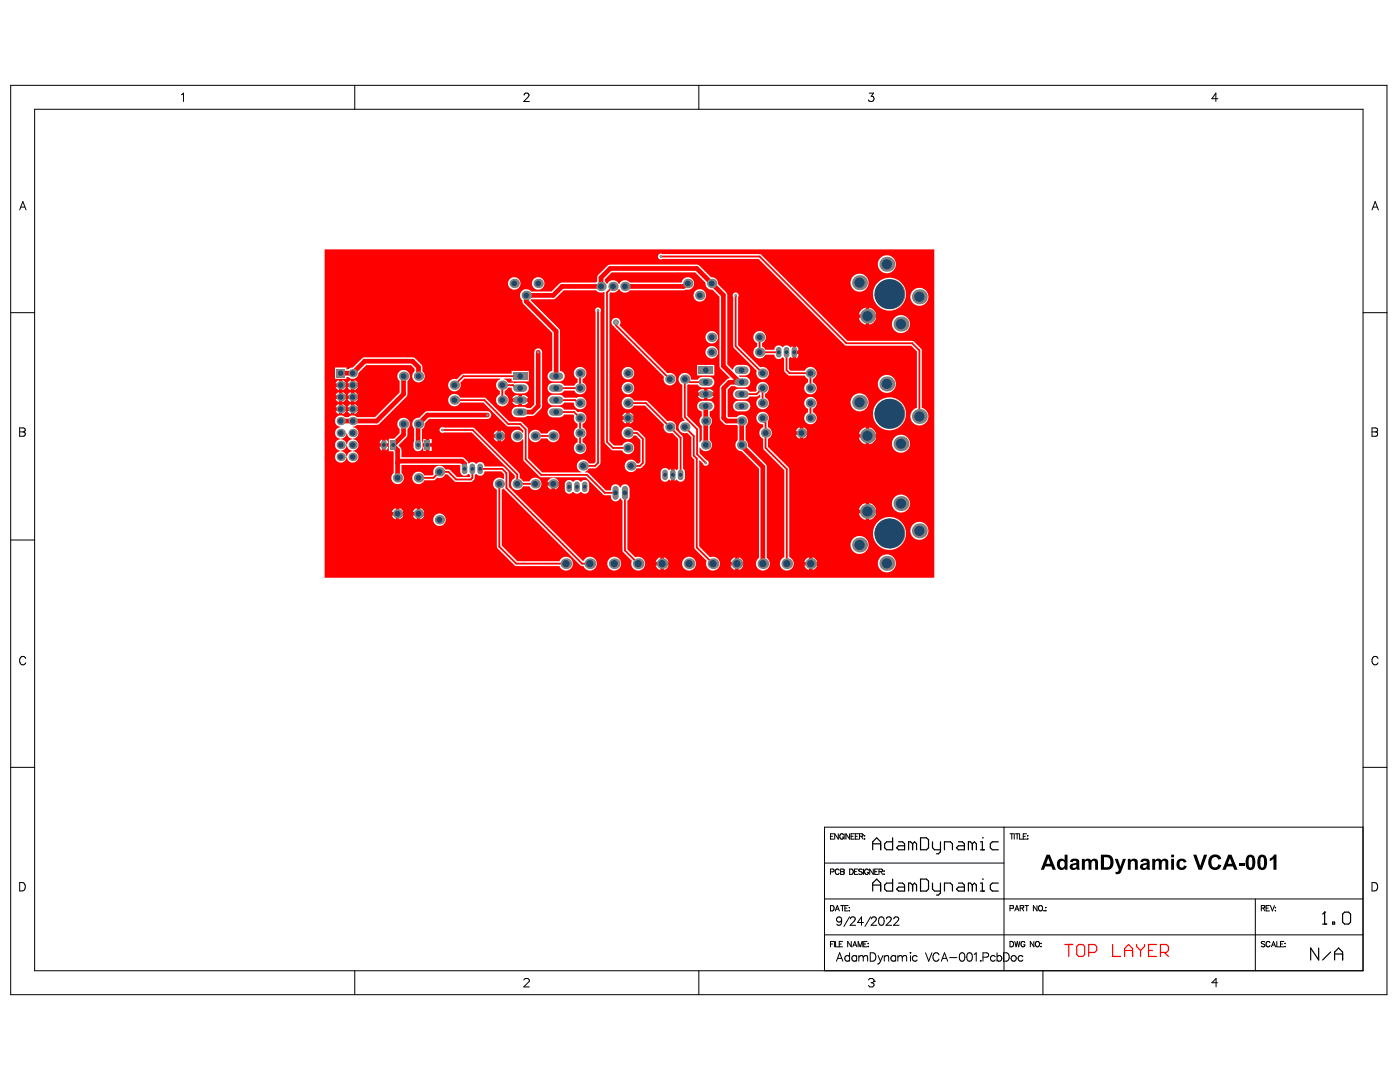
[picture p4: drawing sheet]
<svg xmlns="http://www.w3.org/2000/svg" width="279mm" height="216mm" viewBox="0 0 279 216" stroke-linecap="round" stroke-linejoin="round" font-family="sans-serif">
<g fill="#f00">
<path d="M68.1 87.5h.2a1.13 1.13 0 0 0 .8-1l.2 .2a1.13 1.13 0 0 0 1 .8l-.2 .2a1.13 1.13 0 0 0-.8 1l-.2-.2a1.13 1.13 0 0 0-1-.8z"/>
<path d="M68.1 89.9h.2a1.13 1.13 0 0 0 .8-1l.2 .2a1.13 1.13 0 0 0 1 .8l-.2 .2a1.13 1.13 0 0 0-.8 1l-.2-.2a1.13 1.13 0 0 0-1-.9z"/>
<path d="M64.8 49.8h121.7v65.5h-121.7zM175.2 52.7a1.8 1.8 0 0 0 3.6 0 1.8 1.8 0 0 0-3.6 0zM106.2 56.6a1.25 1.25 0 0 0 2.5 0 1.25 1.25 0 0 0-2.5 0zM101.4 56.6a1.25 1.25 0 0 0 2.5 0 1.25 1.25 0 0 0-2.5 0zM169.7 56.4a1.8 1.8 0 0 0 3.6 0 1.8 1.8 0 0 0-3.6 0zM138.4 58.9a1.25 1.25 0 0 0 2.5 0 1.25 1.25 0 0 0-2.5 0zM181.7 59.2a1.8 1.8 0 0 0 3.6 0 1.8 1.8 0 0 0-3.6 0zM174.2 58.7a3.3 3.3 0 0 0 6.6 0 3.3 3.3 0 0 0-6.6 0zM173.5 61.4v1.3h1.3l-.4-.8zM171.9 61.9l-.5 .8h1.4v-1.3zM173.5 63.4v1.4l.9-.5 .4-.9zM171.4 63.4l.5 .9 .9 .5v-1.4zM178 64.7a1.8 1.8 0 0 0 3.6 0 1.8 1.8 0 0 0-3.6 0zM140.8 67.3a1.25 1.25 0 0 0 2.5 0 1.25 1.25 0 0 0-2.5 0zM158.9 69.1v.8h.4l-.1-.5zM158.9 70.6v.9l.3-.3 .1-.4v-.2zM150.7 66.4a1.24 1.24 0 0 0 .4 2 1.19 1.19 0 0 1-.6 1.3 1.24 1.24 0 0 0 .5 1.7 1.24 1.24 0 0 0 1.7-.6h1.8a.87 .87 0 0 0 .6 .8 .87 .87 0 0 0 1-.3l.4 .2v2.4a1.66 1.66 0 0 0 .9 1h3.2l.1 .2a1.19 1.19 0 0 1 .6 1.2 1.24 1.24 0 0 0-.5 1.9 1.24 1.24 0 0 0 1.9 0 1.24 1.24 0 0 0-.5-1.9 1.19 1.19 0 0 1 .6-1.2 1.24 1.24 0 0 0-.5-1.8 1.24 1.24 0 0 0-1.7 .7h-2.8l-.3-.3v-2.2l.3-.3 .4 .3v-2.4l-.4 .2a.91 .91 0 0 0-1.5 0h-.2a.87 .87 0 0 0-1-.3 .87 .87 0 0 0-.6 .8h-1.8v-.1a1.19 1.19 0 0 1-.6-1.3 1.24 1.24 0 0 0 .5-1.8 1.24 1.24 0 0 0-1.9-.2zM140.8 70.3a1.25 1.25 0 0 0 2.5 0 1.25 1.25 0 0 0-2.5 0zM139.1 72.8v2.1h3.5v-2.1zM146.4 58.5l-.2 .4 .1 .4 .1 10 4.6 4.7a1.24 1.24 0 0 0 1 1.7 1.24 1.24 0 0 0 1.4-1.4 1.24 1.24 0 0 0-1.7-1l-4.4-4.4v-9.6a.59 .59 0 0 0-.1-.8 .59 .59 0 0 0-.8 0zM124.1 74.5a1.25 1.25 0 0 0 2.5 0 1.25 1.25 0 0 0-2.5 0zM89.8 76a1.25 1.25 0 0 0 .6 2.1 1.25 1.25 0 0 0 1.4-1.7l.9-.9h7.1l.1 .2a1.24 1.24 0 0 0-.9 1.1 1.24 1.24 0 0 0 .8 1.2 1.19 1.19 0 0 1-.6 1.2 1.25 1.25 0 0 0 .4 1.7 1.25 1.25 0 0 0 1.8-.5 1.25 1.25 0 0 0-.7-1.7 1.19 1.19 0 0 1 .6-1.2l.1-.2h.6a1.24 1.24 0 0 0 1.2 1.2h1.3a1.06 1.06 0 0 0 1-1.1 1.06 1.06 0 0 0-1-1l-1.8 .1-.3-.1h-1l-.8-.9h1.5v.6h3.4v-2.1h-3.4v.6h-9.6l-.4 .1-1 1-.1-.1a1.25 1.25 0 0 0-1.2 .4zM66.9 73.3v2.3h2.2v-.4h.5a1.14 1.14 0 0 0 1.2 .3 1.14 1.14 0 0 0 .7-1.1l1.6-1.5h8.9l.7 .7v.5a1.24 1.24 0 0 0-.1 1.8 1.24 1.24 0 0 0 1.8 0 1.24 1.24 0 0 0-.1-1.8 1.46 1.46 0 0 0-.2-1.4l-1.2-1.2-.6-.2h-9.5l-.6 .2-1.8 1.8-.8 .4h-.5v-.4zM70.7 75.8v.7h.7l-.2-.4zM68.4 75.8v.7h.6l-.2-.4zM69.6 76.1l-.2 .4h.6v-.7zM67.2 76.1l-.2 .4h.6v-.7zM122.3 63.7a1.06 1.06 0 0 0 .3 1.6l9.9 9.9a1.24 1.24 0 0 0 1 1.7 1.24 1.24 0 0 0 1.4-1.4 1.24 1.24 0 0 0-1.7-1l-9.6-9.6a.9 .9 0 0 0-.1-1.2 .9 .9 0 0 0-1.2 0zM109.6 76.7a1.06 1.06 0 0 0-.2 1.2 1.06 1.06 0 0 0 .9 .6h1.6l.7-.6h2a1.24 1.24 0 0 0 2 .4 1.24 1.24 0 0 0-.3-2 1.19 1.19 0 0 1 .5-1.2 1.25 1.25 0 0 0-.4-1.7 1.25 1.25 0 0 0-1.7 .5 1.25 1.25 0 0 0 .6 1.7 1.19 1.19 0 0 1-.6 1.2l-.1 .2h-2l-.4-.5a3.8 3.8 0 0 0-2.1-.1zM104.1 58.1a1.23 1.23 0 0 0 .1 1.8l.3 .8 5.7 5.7v7.6a1.05 1.05 0 0 0-.9 1.1 1.05 1.05 0 0 0 1 1h1.3a1.05 1.05 0 0 0 1.1-1 1.05 1.05 0 0 0-.9-1.1l-.1-8.1-5.8-6.1 .1-.1h4.6l1.9-1.8h6.5l.1 .1a1.42 1.42 0 0 0 1.5 .3l.1 29.9 .1 .3 1.3 1.3 2.1 .1a1.24 1.24 0 0 0 1.9 .5 1.24 1.24 0 0 0 0-2 1.24 1.24 0 0 0-1.9 .5h-1.7l-.9-.9v-29.5l.3-.2 .1 .1a1.23 1.23 0 0 0 1.5-.7h.1a1.23 1.23 0 0 0 2.1 .2h10.7l.4-.1a1.35 1.35 0 0 0 1.4-.4 1.35 1.35 0 0 0 .1-1.5 1.24 1.24 0 0 0-1.3-.6 1.24 1.24 0 0 0-1 1.1h-10.3a1.23 1.23 0 0 0-2.1 .3h-.1a1.23 1.23 0 0 0-1.2-.8 1.23 1.23 0 0 0-1.1 .8l-.5-.5v-.5l1.4-1.4h16.6l2.1 2.1a1.22 1.22 0 0 0 1.4 1.4l1.4 1.4v14l2 2.2-.5 .3-1.4 1.5v6.2a1.48 1.48 0 0 0 .8 1.2l.5 .2h2l.2 .2v2.8a1.24 1.24 0 0 0-.4 1.4 1.24 1.24 0 0 0 1.2 .8l3.5 3.5v17.8a1.38 1.38 0 0 0-.3 2.1 1.38 1.38 0 0 0 2.1 0 1.38 1.38 0 0 0-.3-2.1v-18.3l-3.8-3.9a1.2 1.2 0 0 0-.4-1.3v-2.8a1.24 1.24 0 0 0 .1-1.9 1.24 1.24 0 0 0-1.9 .1h-1.7l-.1-.1v-5.3l.7-.7 .9 .1a3.8 3.8 0 0 0 2.1 .1 1.06 1.06 0 0 0 .8-1.2 1.06 1.06 0 0 0-1-.9h-1.1l-.1-.3a2.02 2.02 0 0 0 1.9-.3 1.06 1.06 0 0 0 .2-1.1 1.06 1.06 0 0 0-.9-.7h-1.6l-.5 .3-.4 .7-1.1-1.1v-13.8l-.2-.6-1.6-1.6a1.22 1.22 0 0 0-1.4-1.4l-2.3-2.3-.5-.2h-17.3l-.6 .2-1.8 1.9a1.42 1.42 0 0 0-.2 1.3l-.2 .2h-7l-1.9 1.8h-4.1l-.1-.1a1.25 1.25 0 0 0-1.8 0zM135.8 74.8a1.24 1.24 0 0 0 .4 2v6.4l.4 .8a1.24 1.24 0 0 0-1.2 1.5 1.24 1.24 0 0 0 1.7 .9l.9 .8v3.7l.6 .8v17.5l.1 .4 2.3 2.3a1.38 1.38 0 0 0 1.1 1.9 1.38 1.38 0 0 0 1.6-1.5 1.38 1.38 0 0 0-2-1.1l-2.2-2.2v-17.1h.2l.6 .6a.58 .58 0 0 0 1 .3 .58 .58 0 0 0-.3-1l-1.4-1.4v-1.1h.1a1.24 1.24 0 0 0 1.9 .5 1.24 1.24 0 0 0 0-2v-2.8a1.22 1.22 0 0 0 0-2v-.9a1.05 1.05 0 0 0 1-1.1 1.05 1.05 0 0 0-1.1-1h-1.3a1.05 1.05 0 0 0-1.1 1 1.05 1.05 0 0 0 1 1.1 2.04 2.04 0 0 1-.5 1.6 1.22 1.22 0 0 0 .5 1.3v2.8l-.4 .5-.1-.1v-2.7l-2.4-2.5v-6.2l.2-.1h1.9l.4 .5a3.8 3.8 0 0 0 2.1 .1 1.06 1.06 0 0 0 .8-1.2 1.06 1.06 0 0 0-1.1-.9h-1.6l-.6 .6h-1.3a1.33 1.33 0 0 0-.8-1.2 1.33 1.33 0 0 0-1.4 .2zM70.7 77.2v.7l.5-.3 .2-.4zM68.4 77.2v.7l.4-.3 .2-.4zM69.4 77.2l.2 .4 .4 .3v-.7zM67 77.2l.2 .4 .4 .3v-.7zM146.6 77.9a1.06 1.06 0 0 0-.2 1.1 1.06 1.06 0 0 0 1 .7h1.5l.7-.6h1.4l.7-.3a1.14 1.14 0 0 1-.6 1 1.25 1.25 0 0 0 .5 1.7 1.25 1.25 0 0 0 1.7-.5 1.25 1.25 0 0 0-.6-1.7 1.19 1.19 0 0 1 .6-1.2 1.25 1.25 0 0 0-1-1.9 1.25 1.25 0 0 0-1.3 1.7l-.2 .3h-1.2l-.4-.5a3.8 3.8 0 0 0-2.1-.1zM141.2 77.6v.7h1.2l-.4-.5zM139.5 77.9l-.2 .4h1.2v-.7l-.6 .1zM175.2 76.6a1.8 1.8 0 0 0 3.6 0 1.8 1.8 0 0 0-3.6 0zM124.1 77.4a1.25 1.25 0 0 0 2.5 0 1.25 1.25 0 0 0-2.5 0zM70.7 78.2v.7h.7l-.2-.4zM68.4 78.2v.7h.6l-.2-.4zM67.2 78.5l-.2 .4h.6v-.7zM69.6 78.5l-.2 .4h.6v-.7zM104.2 78.8v.7h1.2l-.4-.5zM102.5 79.1l-.3 .4h1.3v-.7l-.6 .1zM141.2 79v.6l.8-.1 .4-.5zM139.3 79l.4 .5 .8 .1v-.6zM70.7 79.6v.7l.5-.3 .2-.4zM68.4 79.6v.7l.4-.3 .2-.4zM69.4 79.6l.2 .4 .4 .3v-.7zM67 79.6l.2 .4 .4 .3v-.7zM104.2 80.2v.6l.8-.1 .4-.5zM102.2 80.2l.5 .5 .8 .1v-.6zM70.7 80.6v.7h.7l-.2-.4zM68.4 80.6v.7h.6l-.2-.4zM69.6 80.9l-.2 .4h.6v-.7zM67.2 80.9l-.2 .4h.6v-.7zM106.9 69.7l-.3 .6v10.4l-.7 .7h-.7l-.2-.1a3.8 3.8 0 0 0-2.1-.1 1.06 1.06 0 0 0-.8 1.2 1.06 1.06 0 0 0 1.1 .9l1.6-.1a1.78 1.78 0 0 1 1.6-.2l.4-.2 1.4-1.6v-10.9a.78 .78 0 0 0-.5-.7 .78 .78 0 0 0-.8 .1zM109.6 79.1a1.06 1.06 0 0 0-.2 1.1 1.06 1.06 0 0 0 .9 .7h1.6l.7-.6h1.8a1.29 1.29 0 0 0 1.5 1.4 1.29 1.29 0 0 0 1-1.7 1.29 1.29 0 0 0-1.9-.6l-2.4-.1-.4-.4a3.8 3.8 0 0 0-2.1-.1zM169.7 80.3a1.8 1.8 0 0 0 3.6 0 1.8 1.8 0 0 0-3.6 0zM146.6 80.3a1.06 1.06 0 0 0-.2 1.1 1.06 1.06 0 0 0 1 .7h1.3a1.06 1.06 0 0 0 1-1.1 1.06 1.06 0 0 0-1-1h-1.6zM70.7 82v.6l.5-.2 .2-.4zM68.4 82v.6l.4-.2 .2-.4zM69.4 82l.2 .4 .4 .2v-.6zM67 82l.2 .4 .4 .2v-.6zM125.7 82.3v.8h.7l-.2-.5zM124.5 82.6l-.3 .5h.8v-.8zM67.2 83.2a1.14 1.14 0 0 0-.3 1.2 1.14 1.14 0 0 0 1 .7v.2a1.14 1.14 0 0 0-1 1.1 1.14 1.14 0 0 0 1 1.1v.2a1.14 1.14 0 0 0-1 1.1 1.14 1.14 0 0 0 1 1.1v.1a1.14 1.14 0 0 0-1 1.2 1.14 1.14 0 0 0 1.1 1.1 1.14 1.14 0 0 0 1.1-1h.2a1.14 1.14 0 0 0 1.1 1 1.14 1.14 0 0 0 1.1-1.1 1.14 1.14 0 0 0-1-1.2v-.1a1.14 1.14 0 0 0 1-1.1 1.14 1.14 0 0 0-1-1.1v-.2a1.14 1.14 0 0 0 1-1.1 1.14 1.14 0 0 0-1-1.1v-.2l.7-.3h4l.5-.2 5.5-5.6 .1-3a1.24 1.24 0 0 0 .1-1.8 1.24 1.24 0 0 0-1.8 0 1.24 1.24 0 0 0 .2 1.8v2.3l-5 4.9h-3.6a1.13 1.13 0 0 0-1.6 0 1.41 1.41 0 0 1-1.3-.3 1.14 1.14 0 0 0-1.1 .3zM82.6 83.7a1.24 1.24 0 0 0 .1 1.8v2.5l-.2 .4a1.34 1.34 0 0 0 .5 1.5 .9 .9 0 0 0 1.3-.8l-.1-3.5a1.19 1.19 0 0 0 .6-1.1l.8-.9h11.7a.78 .78 0 0 0 .7-.8 .78 .78 0 0 0-.7-.8h-12l-.5 .3-1.1 1.1h-.5zM125.7 83.8v.7l.5-.2 .2-.5zM124.2 83.8l.3 .5 .5 .2v-.7zM160.9 79.5a1.24 1.24 0 0 0 .4 2.1 1.19 1.19 0 0 1-.6 1.2 1.25 1.25 0 0 0 .5 1.7 1.25 1.25 0 0 0 1.7-.5 1.25 1.25 0 0 0-.7-1.7 1.19 1.19 0 0 1 .6-1.2 1.25 1.25 0 0 0-.3-1.7 1.25 1.25 0 0 0-1.6 .1zM131.5 50.8a.59 .59 0 0 0-.1 .8 .59 .59 0 0 0 .8 .1h19.2l17.3 17.2 13.1 .1 1.2 1.1v11.3a1.8 1.8 0 0 0-1 2.7 1.8 1.8 0 0 0 2.9 0 1.8 1.8 0 0 0-.9-2.7v-11.5l-.2-.3-1.6-1.6h-13.1l-17.3-17.3h-19.6l-.3-.1zM174.2 82.6a3.3 3.3 0 0 0 6.6 0 3.3 3.3 0 0 0-6.6 0zM160.3 85.3v.7h.8l-.3-.4zM159.1 85.6l-.3 .4h.8v-.7zM105.9 86.1a1.24 1.24 0 0 0 .2 1.9 1.24 1.24 0 0 0 1.8-.5h1.4a1.24 1.24 0 0 0 1.9 .5 1.24 1.24 0 0 0 0-2 1.24 1.24 0 0 0-1.9 .5h-1.4a1.24 1.24 0 0 0-2-.4zM173.5 85.3v1.3h1.3l-.4-.9zM171.9 85.7l-.5 .9h1.4v-1.3zM100 85.9v.7h.8l-.3-.4zM98.8 86.2l-.3 .4h.8v-.7zM160.3 86.8v.7l.5-.3 .3-.4zM158.8 86.8l.3 .4 .5 .3v-.7zM100 87.4v.7l.5-.3 .3-.4zM98.5 87.4l.3 .4 .5 .3v-.7zM77 87.7v.7h.5l-.2-.4zM76 87.8l-.2 .6h.5v-.7zM85.7 87.6v.8h.4v-.8zM84.5 87.6v.8h.5v-.8zM173.5 87.3v1.4l.9-.5 .4-.9zM171.4 87.3l.5 .9 .9 .5v-1.4zM75.8 89.1l.1 .5 .4 .3v-.8zM77 89.1v.8l.3-.3 .2-.5zM85.7 89.1v.9h.4v-.9zM84.5 89.1v.9h.5v-.9zM178 88.5a1.8 1.8 0 0 0 3.6 0 1.8 1.8 0 0 0-3.6 0zM109.6 81.5a1.06 1.06 0 0 0-.2 1.1 1.06 1.06 0 0 0 .9 .7l1.6-.1 .7-.5h1.8l.2 .3v.1a1.23 1.23 0 0 0 .7 1.5 1.19 1.19 0 0 1-.6 1.2 1.23 1.23 0 0 0 .6 1.7 1.19 1.19 0 0 1-.6 1.3 1.25 1.25 0 0 0 .5 1.7 1.25 1.25 0 0 0 1.7-.6 1.25 1.25 0 0 0-.6-1.7 1.19 1.19 0 0 1 .5-1.2 1.23 1.23 0 0 0-.5-1.7 1.19 1.19 0 0 1 .5-1.3 1.24 1.24 0 0 0-.1-1.4 1.24 1.24 0 0 0-1.4-.3l-.5-.5-2.2-.1-.4-.4a3.8 3.8 0 0 0-2.1-.1zM124.4 85.5a1.24 1.24 0 0 0 .2 1.9 1.24 1.24 0 0 0 1.9-.5h.4l.9 .9v4.4l-.3 .3a1.14 1.14 0 0 1-1-.6 1.25 1.25 0 0 0-1.7 .5 1.25 1.25 0 0 0 .6 1.7 1.25 1.25 0 0 0 1.7-.6h.6a1.66 1.66 0 0 0 1.1-.9v-5.2l-1.3-1.3-.4-.2a1.17 1.17 0 0 1-1.2-.6 1.25 1.25 0 0 0-1.5 .2zM89.8 79a1.24 1.24 0 0 0 .2 1.9 1.24 1.24 0 0 0 1.8-.6h4.7l4.6 4.7 .3 .1h2.2l.8 .8-.1 .5a1.25 1.25 0 0 0-1.9-.4 1.25 1.25 0 0 0 0 2 1.25 1.25 0 0 0 1.9-.4l.1 .1 .1 4.2 3.3 3.3h2.6v.2l-.8 .3-.3 .5h2.2l-.3-.5-.8-.3v-.2h6.5l3.5 3.5 .3 .1h1.2a.97 .97 0 0 0 .7 1.2 .97 .97 0 0 0 1.2-.6l.4 .5v9.9l.2 .4 1.7 1.7a1.38 1.38 0 0 0 1.1 1.9 1.38 1.38 0 0 0 1.5-1.5 1.38 1.38 0 0 0-1.9-1.1l-1.6-1.6v-9.7l.4-.5v-1.9a.95 .95 0 0 0-.8-.9 .95 .95 0 0 0-1 .7 .97 .97 0 0 0-1.2-.6 .97 .97 0 0 0-.7 1.2h-1l-3.4-3.5-.7-.1 .7-.8h1.3a1.66 1.66 0 0 0 1-.9v-30.4a.58 .58 0 0 0-.5-.9 .58 .58 0 0 0-.4 .9v30l-.4 .3h-1a1.24 1.24 0 0 0-2.1-.4 1.24 1.24 0 0 0 .6 2v.2h-7.8l-2.8-2.8v-5.8l-.1-.3-1.1-1.1-.4-.2h-2.2l-4.8-4.7-5-.1a1.24 1.24 0 0 0-2-.3zM124.4 79.5a1.24 1.24 0 0 0 .2 2 1.24 1.24 0 0 0 1.9-.6h2.2l3.8 3.8a1.23 1.23 0 0 0 .3 1.4 1.23 1.23 0 0 0 1.3 .3l1.2 1.2v5.9l-.3 .3-.4-.3v2.5l.4-.3a.9 .9 0 0 0 1 .4 .9 .9 0 0 0 .7-.8v-1.3l-.4-.5v-6.1l-.1-.4-1.4-1.3a1.23 1.23 0 0 0-.2-1.4 1.23 1.23 0 0 0-1.4-.2l-4.1-4.1-2.6-.1a1.24 1.24 0 0 0-2.1-.4zM79.7 83.7a1.23 1.23 0 0 0 .1 1.9v.8l-1.1 1.1h-1.1v2.5l1 .1v4.3a1.24 1.24 0 0 0-.2 1.8 1.24 1.24 0 0 0 1.9 0 1.24 1.24 0 0 0-.2-1.8v-1.6h11.7v1.3a.87 .87 0 0 0 .7 .8 .87 .87 0 0 0 .9-.3l.4 .2-.1 .4h-2.5l-1.4-1.4-.3-.1a1.17 1.17 0 0 1-1.2-.6 1.24 1.24 0 0 0-1.4 .1 1.24 1.24 0 0 0-.3 1.4l-.3 .3h-1.6a1.24 1.24 0 0 0-1.9-.5 1.24 1.24 0 0 0 0 1.9 1.24 1.24 0 0 0 1.9-.5h1.8l.4-.1a1.14 1.14 0 0 1 1.1-.3l.3-.2a1.14 1.14 0 0 1 1-.6l1.5 1.5 3.1 .1 .4-.2a1.05 1.05 0 0 0 .5-1.2l.3-.2a.87 .87 0 0 0 1 .3 .87 .87 0 0 0 .6-.9h3.3l.6 .6v.9l-.1 .1a1.24 1.24 0 0 0-1.9 .3 1.24 1.24 0 0 0 .6 1.8v11.4l.1 .3 3.5 3.5 8.9 .1a1.38 1.38 0 0 0 2.1 .6 1.38 1.38 0 0 0 0-2.2 1.38 1.38 0 0 0-2.1 .6h-8.5l-3.1-3.1v-11.2l.5-.2 15.2 15.3 .6 .2a1.38 1.38 0 0 0 2.1 .6 1.38 1.38 0 0 0 .1-2.2 1.38 1.38 0 0 0-2.1 .5h-.2l-14.8-14.7v-3l-.9-1-.4-.1h-3.5a.87 .87 0 0 0-.6-.9 .87 .87 0 0 0-1 .4h-.1a.85 .85 0 0 0-1.4-.1l-.3-.5a1.41 1.41 0 0 0-1.1-.8h-12.1v-1.6l-.5-.8 1.5-1.5 .2-.6a2.19 2.19 0 0 1 .4-1.8 1.25 1.25 0 0 0-.5-1.4 1.25 1.25 0 0 0-1.5 .2zM132.1 93.6l-.2 .4v1.3a.9 .9 0 0 0 .6 .8 .9 .9 0 0 0 1-.4l.4 .3v-2.5l-.4 .3a.95 .95 0 0 0-1.4-.2zM113 96l-.2 .4-.1 1.2a.87 .87 0 0 0 .6 .9 .87 .87 0 0 0 1-.3h.1a.85 .85 0 0 0 1.4 0h.2a.87 .87 0 0 0 1 .3 .87 .87 0 0 0 .6-.9v-1a.87 .87 0 0 0-.6-.8 .87 .87 0 0 0-1 .3h-.2a.85 .85 0 0 0-1.4 0l-.8-.3zM109.3 96.9l.3 .5 .4 .3v-.8zM110.8 96.9v.8l.4-.3 .3-.5zM87.9 85.4a.59 .59 0 0 0-.1 .8 .59 .59 0 0 0 .8 .1h5.5l8.6 8.6a1.14 1.14 0 0 1-.6 1 1.24 1.24 0 0 0 .6 1.8 1.24 1.24 0 0 0 1.7-.7h1.3a1.24 1.24 0 0 0 1.9 .5 1.24 1.24 0 0 0 0-1.9 1.24 1.24 0 0 0-1.9 .5h-1.3l-.1-.2a1.37 1.37 0 0 1-.6-1.4l-9.2-9.1-6.2-.2zM173.5 100.4v1.3h1.3l-.4-.9zM171.9 100.8l-.5 .9h1.4v-1.3zM83.9 101.4v.8h.8l-.3-.5zM79.7 101.4v.8h.8l-.3-.5zM82.7 101.7l-.3 .5h.8v-.8zM78.5 101.7l-.3 .5h.8v-.8zM178 100.5a1.8 1.8 0 0 0 3.6 0 1.8 1.8 0 0 0-3.6 0zM83.9 102.9v.7l.5-.2 .3-.5zM79.7 102.9v.7l.5-.2 .3-.5zM82.4 102.9l.3 .5 .5 .2v-.7zM78.2 102.9l.3 .5 .5 .2v-.7zM171.4 102.4l.5 .9 .9 .5v-1.4zM173.5 102.4v1.4l.9-.5 .4-.9zM86.5 103.7a1.25 1.25 0 0 0 2.5 0 1.25 1.25 0 0 0-2.5 0zM181.7 105.9a1.8 1.8 0 0 0 3.6 0 1.8 1.8 0 0 0-3.6 0zM174.2 106.4a3.3 3.3 0 0 0 6.6 0 3.3 3.3 0 0 0-6.6 0zM169.7 108.7a1.8 1.8 0 0 0 3.6 0 1.8 1.8 0 0 0-3.6 0zM162.2 111.2v.9h.9a1.31 1.31 0 0 0-.9-.9zM147.4 111.2v.9h.9a1.31 1.31 0 0 0-.9-.9zM132.5 111.2v.9h.9a1.31 1.31 0 0 0-.9-.9zM160.9 111.5l-.4 .6h.9v-.9zM146.1 111.5l-.3 .6h.9v-.9zM131.2 111.5l-.3 .6h.9v-.9zM162.2 112.8v.9a1.31 1.31 0 0 0 .9-.9zM147.4 112.8v.9a1.31 1.31 0 0 0 .9-.9zM132.5 112.8v.9a1.31 1.31 0 0 0 .9-.9zM160.5 112.8a1.31 1.31 0 0 0 .9 .9v-.9zM145.8 112.8a1.31 1.31 0 0 0 .9 .9v-.9zM130.9 112.8a1.31 1.31 0 0 0 .9 .9v-.9zM151.3 82.5a1.31 1.31 0 0 0-.2 1.5 1.31 1.31 0 0 0 1.2 .7 1.14 1.14 0 0 1-.6 1.1 1.23 1.23 0 0 0 .6 1.7v1.9l.1 .3 4.1 4.1v17.4a1.38 1.38 0 0 0-.6 2.1 1.38 1.38 0 0 0 2.2 0 1.38 1.38 0 0 0-.6-2.1v-17.6l-.1-.3-4.1-4.1v-1.7a1.23 1.23 0 0 0 .7-1.1 1.23 1.23 0 0 0-.7-1.1l-.1-1.1a1.28 1.28 0 0 0-.2-1.7 1.28 1.28 0 0 0-1.7 0zM136.1 112.5a1.4 1.4 0 0 0 2.8 0 1.4 1.4 0 0 0-2.8 0zM121.2 112.5a1.4 1.4 0 0 0 2.8 0 1.4 1.4 0 0 0-2.8 0zM175.2 112.4a1.8 1.8 0 0 0 3.6 0 1.8 1.8 0 0 0-3.6 0z"/>
</g>
<path d="M144.4 58.9v14.1M80.5 75.1v3.5M107.4 70.3v10.7M144.4 77.4v6M147.5 76.3h.5M78.5 89.1l.8 .7v5.6M80.5 84.6v2.1M92.2 92l.5 .6v1M148 84v4.9" fill="none" stroke="#f00" stroke-width=".94"/>
<g fill="none" stroke="#f00" stroke-width=".36">
<path d="M121.1 58.3v29.9M139.7 58.9l.2 .3M100.2 76.9v2.9M103 77.4h.8M114.8 79.8l.6 .6h.4M115.8 74.5v2.9M119.3 61.9v30.5l-.5 .6M122.9 64.3v.6M137 75.7h-.3v7.5M151 78.6l1.2-1.2v3M151.6 67.3v3M157 70.3v3.6l.6 .6"/>
<path d="M161.7 74.5v2.9M183.5 69.9v13.2M83.5 95.4h3M94.3 93.6v1.8l-.4 .3h-2.9M99.6 96.5v12.6M103.2 94.7v1.8M115.8 83.4v6M124.7 98.3v11.5M128.3 87.6v4.8M135.8 87.4v7.4M138.5 87v3.9l.6 .6v17.7M152.2 83.4v.4"/>
<path d="M157 93.6v18.9M161.7 80.4v3"/>
</g>
<circle cx="106.8" cy="96.5" r=".18" fill="#f00"/>
<g fill="none" stroke="#f00" stroke-width=".36">
<path d="M122.3 57.2l-1.2 1.1M131.9 51.2h19.7l17.3 17.3h13.1l1.5 1.4M146.8 58.9v10.2l5.4 5.4M90.7 79.8h6l4.7 4.8h2.4l1.1 1.1v6l3.1 3.1h9.1l3.6 3.5h2.1M100.2 76.9h2.2l.6 .5M103.8 75.1h-11.3l-1.8 1.8M111 79.8h3.8M111 77.4h4.8M122.9 64.9l10.8 10.8M137 75.7l.6 .6h3.2M148 78.6h3M151.6 70.3h3.8"/>
<path d="M157.6 74.5h4.1M86.5 95.4l1.2-1.2h1.8l1.5 1.5M88.3 85.8h6l8.9 8.9M95.8 93.6h4.4l.9 .8v3l15.1 15.1h1.5M103.2 96.5h3.6M106.8 87h3M111 82.2h3.6l1.2 1.2M116.4 93h2.4M121.1 88.2l1.2 1.2h3M125.3 86.4h1.8l1.2 1.2M125.3 80.4h3.6l6.9 7M128.3 92.4l-.6 .6h-1.8"/>
<path d="M136.7 83.2l2.4 2.4v5l1.7 1.8M136.7 85.2l1.8 1.8M152.2 83.8l.6 .6v5l4.2 4.2M99.6 109.1l3.4 3.4h9.9M124.7 109.8l2.7 2.7M139.1 109.2l3.2 3.3"/>
</g>
<g fill="none" stroke="#f00" stroke-width=".94">
<path d="M137.3 56.6h-.3l-.6 .6h-11.7M144.4 58.9l-5.3-5.3h-17.3l-1.9 1.8v1.8h-7.7l-1.8 1.7h-5.4v1.2l6 6v9M68 74.5h2.4l2.4-2.4h9.5l1.2 1.2v1.8M80.5 78.6l-5.3 5.4h-7.2M144.4 73l3.1 3.3M148 76.3h-2.4l-1.2 1.1M80.5 86.7l-1.5 1.6-.5 .1v.7M92.2 92h-12.5l-.4 .4M97.3 82.8h-12l-1.9 1.9v4.1M107.4 81l-1.2 1.2h-2.4M140.8 81v7.8M144.4 83.4l.6 .6h3"/>
<path d="M148 88.9l4.2 4.3v19.3"/>
</g>
<g fill="none" stroke="#f00" stroke-width=".24">
<path d="M212.5 188.5h1.6M213.3 188.5v2.4M214.9 188.9l.4-.4h.8l.4 .4v1.6l-.4 .4h-.8l-.4-.4zM217.3 190.1h1.2l.4-.4v-.8l-.4-.4h-1.2v2.4M222 188.5v2.4h1.6M224.4 190.9v-1.6l.8-.8 .8 .8v1.6M224.4 189.7h1.6M226.8 188.5v.4l.8 .8M227.6 189.7v1.2M228.4 188.5v.4l-.8 .8M229.2 189.7h.8M230.8 188.5h-1.6v2.4h1.6"/>
<path d="M231.6 190.1h1.2l.4-.4v-.8l-.4-.4h-1.2v2.4M232.4 190.1l.8 .8"/>
</g>
<circle cx="88.3" cy="85.8" r=".28" fill="#808080"/>
<circle cx="88.3" cy="85.8" r=".14" fill="#a6968d"/>
<circle cx="131.9" cy="51.2" r=".28" fill="#808080"/>
<circle cx="131.9" cy="51.2" r=".14" fill="#a6968d"/>
<circle cx="140.8" cy="92.4" r=".28" fill="#808080"/>
<circle cx="140.8" cy="92.4" r=".14" fill="#a6968d"/>
<circle cx="119.3" cy="61.9" r=".28" fill="#808080"/>
<circle cx="119.3" cy="61.9" r=".14" fill="#a6968d"/>
<circle cx="122.9" cy="64.3" r=".6" fill="#808080"/>
<circle cx="122.9" cy="64.3" r=".33" fill="#a6968d"/>
<circle cx="107.4" cy="70.3" r=".28" fill="#808080"/>
<circle cx="107.4" cy="70.3" r=".14" fill="#a6968d"/>
<circle cx="146.8" cy="58.9" r=".28" fill="#808080"/>
<circle cx="146.8" cy="58.9" r=".14" fill="#a6968d"/>
<circle cx="97.3" cy="82.8" r=".28" fill="#808080"/>
<circle cx="97.3" cy="82.8" r=".14" fill="#a6968d"/>
<path d="M92.7 93.1v1" fill="none" stroke="#808080" stroke-width="1.1"/>
<circle cx="92.7" cy="93.6" r=".38" fill="#1f4769"/>
<path d="M94.3 93.1v1" fill="none" stroke="#808080" stroke-width="1.1"/>
<circle cx="94.3" cy="93.6" r=".38" fill="#1f4769"/>
<path d="M132.7 94.2v1.1" fill="none" stroke="#808080" stroke-width="1.1"/>
<circle cx="132.7" cy="94.8" r=".38" fill="#1f4769"/>
<path d="M134.3 94.2v1.1" fill="none" stroke="#808080" stroke-width="1.1"/>
<circle cx="134.3" cy="94.8" r=".38" fill="#1f4769"/>
<path d="M155.4 69.8v1" fill="none" stroke="#808080" stroke-width="1.1"/>
<circle cx="155.4" cy="70.3" r=".38" fill="#1f4769"/>
<path d="M113.6 96.6v1" fill="none" stroke="#808080" stroke-width="1.1"/>
<circle cx="113.6" cy="97.1" r=".38" fill="#1f4769"/>
<path d="M115.1 96.6v1" fill="none" stroke="#808080" stroke-width="1.1"/>
<circle cx="115.1" cy="97.1" r=".38" fill="#1f4769"/>
<path d="M122.8 97.5v1.6" fill="none" stroke="#808080" stroke-width="1.2"/>
<circle cx="122.8" cy="98.3" r=".47" fill="#1f4769"/>
<path d="M124.7 97.5v1.6" fill="none" stroke="#808080" stroke-width="1.2"/>
<circle cx="124.7" cy="98.3" r=".47" fill="#1f4769"/>
<path d="M103.2 79.8h1.3" fill="none" stroke="#808080" stroke-width="1.5"/>
<circle cx="103.8" cy="79.8" r=".56" fill="#1f4769"/>
<path d="M110.3 79.8h1.3" fill="none" stroke="#808080" stroke-width="1.5"/>
<circle cx="111" cy="79.8" r=".56" fill="#1f4769"/>
<circle cx="70.4" cy="91.2" r=".84" fill="#808080"/>
<circle cx="70.4" cy="91.2" r=".54" fill="#1f4769"/>
<circle cx="70.4" cy="84" r=".84" fill="#808080"/>
<circle cx="70.4" cy="84" r=".54" fill="#1f4769"/>
<circle cx="70.4" cy="86.4" r=".84" fill="#808080"/>
<circle cx="70.4" cy="86.4" r=".54" fill="#1f4769"/>
<circle cx="70.4" cy="76.9" r=".84" fill="#808080"/>
<circle cx="70.4" cy="76.9" r=".54" fill="#1f4769"/>
<circle cx="70.4" cy="79.2" r=".84" fill="#808080"/>
<circle cx="70.4" cy="79.2" r=".54" fill="#1f4769"/>
<circle cx="79.3" cy="102.5" r=".94" fill="#808080"/>
<circle cx="79.3" cy="102.5" r=".56" fill="#1f4769"/>
<circle cx="79.3" cy="95.4" r=".94" fill="#808080"/>
<circle cx="79.3" cy="95.4" r=".56" fill="#1f4769"/>
<circle cx="80.5" cy="84.6" r=".94" fill="#808080"/>
<circle cx="80.5" cy="84.6" r=".56" fill="#1f4769"/>
<circle cx="87.7" cy="94.2" r=".94" fill="#808080"/>
<circle cx="87.7" cy="94.2" r=".56" fill="#1f4769"/>
<path d="M95.8 93.1v1" fill="none" stroke="#808080" stroke-width="1.1"/>
<circle cx="95.8" cy="93.6" r=".38" fill="#1f4769"/>
<circle cx="103.2" cy="87" r=".94" fill="#808080"/>
<circle cx="103.2" cy="87" r=".56" fill="#1f4769"/>
<circle cx="99.6" cy="87" r=".94" fill="#808080"/>
<circle cx="99.6" cy="87" r=".56" fill="#1f4769"/>
<path d="M102.4 74.3h2.8v1.5h-2.8z" fill-rule="evenodd" fill="#808080"/>
<circle cx="103.8" cy="75.1" r=".56" fill="#1f4769"/>
<path d="M103.2 77.4h1.3" fill="none" stroke="#808080" stroke-width="1.5"/>
<circle cx="103.8" cy="77.4" r=".56" fill="#1f4769"/>
<circle cx="100.2" cy="76.9" r=".94" fill="#808080"/>
<circle cx="100.2" cy="76.9" r=".56" fill="#1f4769"/>
<circle cx="100.2" cy="79.8" r=".94" fill="#808080"/>
<circle cx="100.2" cy="79.8" r=".56" fill="#1f4769"/>
<circle cx="102.6" cy="56.6" r=".94" fill="#808080"/>
<circle cx="102.6" cy="56.6" r=".56" fill="#1f4769"/>
<circle cx="110.4" cy="87" r=".94" fill="#808080"/>
<circle cx="110.4" cy="87" r=".56" fill="#1f4769"/>
<path d="M110.3 77.4h1.3" fill="none" stroke="#808080" stroke-width="1.5"/>
<circle cx="111" cy="77.4" r=".56" fill="#1f4769"/>
<path d="M110.3 75.1h1.3" fill="none" stroke="#808080" stroke-width="1.5"/>
<circle cx="111" cy="75.1" r=".56" fill="#1f4769"/>
<circle cx="107.4" cy="56.6" r=".94" fill="#808080"/>
<circle cx="107.4" cy="56.6" r=".56" fill="#1f4769"/>
<circle cx="116.4" cy="93" r=".94" fill="#808080"/>
<circle cx="116.4" cy="93" r=".56" fill="#1f4769"/>
<circle cx="115.8" cy="86.4" r=".94" fill="#808080"/>
<circle cx="115.8" cy="86.4" r=".56" fill="#1f4769"/>
<circle cx="115.8" cy="83.4" r=".94" fill="#808080"/>
<circle cx="115.8" cy="83.4" r=".56" fill="#1f4769"/>
<circle cx="115.8" cy="80.4" r=".94" fill="#808080"/>
<circle cx="115.8" cy="80.4" r=".56" fill="#1f4769"/>
<circle cx="115.8" cy="77.4" r=".94" fill="#808080"/>
<circle cx="115.8" cy="77.4" r=".56" fill="#1f4769"/>
<circle cx="119.9" cy="57.2" r=".94" fill="#808080"/>
<circle cx="119.9" cy="57.2" r=".56" fill="#1f4769"/>
<circle cx="125.9" cy="93" r=".94" fill="#808080"/>
<circle cx="125.9" cy="93" r=".56" fill="#1f4769"/>
<circle cx="125.3" cy="86.4" r=".94" fill="#808080"/>
<circle cx="125.3" cy="86.4" r=".56" fill="#1f4769"/>
<circle cx="125.3" cy="83.4" r=".94" fill="#808080"/>
<circle cx="125.3" cy="83.4" r=".56" fill="#1f4769"/>
<circle cx="125.3" cy="80.4" r=".94" fill="#808080"/>
<circle cx="125.3" cy="80.4" r=".56" fill="#1f4769"/>
<circle cx="125.3" cy="77.4" r=".94" fill="#808080"/>
<circle cx="125.3" cy="77.4" r=".56" fill="#1f4769"/>
<circle cx="122.3" cy="57.2" r=".94" fill="#808080"/>
<circle cx="122.3" cy="57.2" r=".56" fill="#1f4769"/>
<circle cx="124.7" cy="57.2" r=".94" fill="#808080"/>
<circle cx="124.7" cy="57.2" r=".56" fill="#1f4769"/>
<path d="M135.8 94.2v1.1" fill="none" stroke="#808080" stroke-width="1.1"/>
<circle cx="135.8" cy="94.8" r=".38" fill="#1f4769"/>
<circle cx="133.7" cy="85.2" r=".94" fill="#808080"/>
<circle cx="133.7" cy="85.2" r=".56" fill="#1f4769"/>
<circle cx="133.7" cy="75.7" r=".94" fill="#808080"/>
<circle cx="133.7" cy="75.7" r=".56" fill="#1f4769"/>
<circle cx="140.8" cy="84" r=".94" fill="#808080"/>
<circle cx="140.8" cy="84" r=".56" fill="#1f4769"/>
<path d="M140.2 76.3h1.3" fill="none" stroke="#808080" stroke-width="1.5"/>
<circle cx="140.8" cy="76.3" r=".56" fill="#1f4769"/>
<path d="M140.2 78.6h1.3" fill="none" stroke="#808080" stroke-width="1.5"/>
<circle cx="140.8" cy="78.6" r=".56" fill="#1f4769"/>
<circle cx="142" cy="70.3" r=".94" fill="#808080"/>
<circle cx="142" cy="70.3" r=".56" fill="#1f4769"/>
<circle cx="142" cy="56.6" r=".94" fill="#808080"/>
<circle cx="142" cy="56.6" r=".56" fill="#1f4769"/>
<circle cx="148" cy="84" r=".94" fill="#808080"/>
<circle cx="148" cy="84" r=".56" fill="#1f4769"/>
<path d="M147.4 78.6h1.3" fill="none" stroke="#808080" stroke-width="1.5"/>
<circle cx="148" cy="78.6" r=".56" fill="#1f4769"/>
<path d="M147.4 76.3h1.3" fill="none" stroke="#808080" stroke-width="1.5"/>
<circle cx="148" cy="76.3" r=".56" fill="#1f4769"/>
<circle cx="152.8" cy="86.4" r=".94" fill="#808080"/>
<circle cx="152.8" cy="86.4" r=".56" fill="#1f4769"/>
<path d="M158.5 69.8v1" fill="none" stroke="#808080" stroke-width="1.1"/>
<circle cx="158.5" cy="70.3" r=".38" fill="#1f4769"/>
<path d="M157 69.8v1" fill="none" stroke="#808080" stroke-width="1.1"/>
<circle cx="157" cy="70.3" r=".38" fill="#1f4769"/>
<circle cx="161.7" cy="83.4" r=".94" fill="#808080"/>
<circle cx="161.7" cy="83.4" r=".56" fill="#1f4769"/>
<circle cx="161.7" cy="77.4" r=".94" fill="#808080"/>
<circle cx="161.7" cy="77.4" r=".56" fill="#1f4769"/>
<circle cx="161.7" cy="80.4" r=".94" fill="#808080"/>
<circle cx="161.7" cy="80.4" r=".56" fill="#1f4769"/>
<circle cx="171.5" cy="108.7" r="1.49" fill="#808080"/>
<circle cx="171.5" cy="108.7" r="1.02" fill="#1f4769"/>
<circle cx="171.5" cy="56.4" r="1.49" fill="#808080"/>
<circle cx="171.5" cy="56.4" r="1.02" fill="#1f4769"/>
<circle cx="179.8" cy="100.5" r="1.49" fill="#808080"/>
<circle cx="179.8" cy="100.5" r="1.02" fill="#1f4769"/>
<circle cx="177" cy="76.6" r="1.49" fill="#808080"/>
<circle cx="177" cy="76.6" r="1.02" fill="#1f4769"/>
<circle cx="179.8" cy="64.7" r="1.49" fill="#808080"/>
<circle cx="179.8" cy="64.7" r="1.02" fill="#1f4769"/>
<circle cx="70.4" cy="74.5" r=".84" fill="#808080"/>
<circle cx="70.4" cy="74.5" r=".54" fill="#1f4769"/>
<circle cx="70.4" cy="81.6" r=".84" fill="#808080"/>
<circle cx="70.4" cy="81.6" r=".54" fill="#1f4769"/>
<circle cx="70.4" cy="88.8" r=".84" fill="#808080"/>
<circle cx="70.4" cy="88.8" r=".54" fill="#1f4769"/>
<circle cx="80.5" cy="75.1" r=".94" fill="#808080"/>
<circle cx="80.5" cy="75.1" r=".56" fill="#1f4769"/>
<path d="M77.9 87.8h1.2v1.9h-1.2z" fill-rule="evenodd" fill="#808080"/>
<circle cx="78.5" cy="88.8" r=".38" fill="#1f4769"/>
<path d="M76.6 88.4v.7" fill="none" stroke="#808080" stroke-width="1.2"/>
<circle cx="76.6" cy="88.8" r=".38" fill="#1f4769"/>
<circle cx="87.7" cy="103.7" r=".94" fill="#808080"/>
<circle cx="87.7" cy="103.7" r=".56" fill="#1f4769"/>
<path d="M84.7 87.8h1.2v1.9h-1.2z" fill-rule="evenodd" fill="#808080"/>
<circle cx="85.3" cy="88.8" r=".38" fill="#1f4769"/>
<path d="M103.2 82.2h1.3" fill="none" stroke="#808080" stroke-width="1.5"/>
<circle cx="103.8" cy="82.2" r=".56" fill="#1f4769"/>
<circle cx="103.2" cy="96.5" r=".94" fill="#808080"/>
<circle cx="103.2" cy="96.5" r=".56" fill="#1f4769"/>
<circle cx="99.6" cy="96.5" r=".94" fill="#808080"/>
<circle cx="99.6" cy="96.5" r=".56" fill="#1f4769"/>
<path d="M110.3 82.2h1.3" fill="none" stroke="#808080" stroke-width="1.5"/>
<circle cx="111" cy="82.2" r=".56" fill="#1f4769"/>
<circle cx="110.4" cy="96.5" r=".94" fill="#808080"/>
<circle cx="110.4" cy="96.5" r=".56" fill="#1f4769"/>
<circle cx="117.7" cy="112.5" r="1.08" fill="#808080"/>
<circle cx="117.7" cy="112.5" r=".72" fill="#1f4769"/>
<circle cx="115.8" cy="89.4" r=".94" fill="#808080"/>
<circle cx="115.8" cy="89.4" r=".56" fill="#1f4769"/>
<circle cx="115.8" cy="74.5" r=".94" fill="#808080"/>
<circle cx="115.8" cy="74.5" r=".56" fill="#1f4769"/>
<path d="M116.7 96.6v1" fill="none" stroke="#808080" stroke-width="1.1"/>
<circle cx="116.7" cy="97.1" r=".38" fill="#1f4769"/>
<circle cx="122.6" cy="112.5" r="1.08" fill="#808080"/>
<circle cx="122.6" cy="112.5" r=".72" fill="#1f4769"/>
<circle cx="127.4" cy="112.5" r="1.08" fill="#808080"/>
<circle cx="127.4" cy="112.5" r=".72" fill="#1f4769"/>
<circle cx="125.3" cy="89.4" r=".94" fill="#808080"/>
<circle cx="125.3" cy="89.4" r=".56" fill="#1f4769"/>
<circle cx="125.3" cy="74.5" r=".94" fill="#808080"/>
<circle cx="125.3" cy="74.5" r=".56" fill="#1f4769"/>
<circle cx="132.1" cy="112.5" r="1.08" fill="#808080"/>
<circle cx="132.1" cy="112.5" r=".72" fill="#1f4769"/>
<circle cx="142.3" cy="112.5" r="1.08" fill="#808080"/>
<circle cx="142.3" cy="112.5" r=".72" fill="#1f4769"/>
<circle cx="140.8" cy="88.8" r=".94" fill="#808080"/>
<circle cx="140.8" cy="88.8" r=".56" fill="#1f4769"/>
<path d="M139.4 73.1h2.9v1.5h-2.9z" fill-rule="evenodd" fill="#808080"/>
<circle cx="140.8" cy="73.9" r=".56" fill="#1f4769"/>
<path d="M140.2 81h1.3" fill="none" stroke="#808080" stroke-width="1.5"/>
<circle cx="140.8" cy="81" r=".56" fill="#1f4769"/>
<circle cx="139.7" cy="58.9" r=".94" fill="#808080"/>
<circle cx="139.7" cy="58.9" r=".56" fill="#1f4769"/>
<circle cx="142" cy="67.3" r=".94" fill="#808080"/>
<circle cx="142" cy="67.3" r=".56" fill="#1f4769"/>
<circle cx="147.1" cy="112.5" r="1.08" fill="#808080"/>
<circle cx="147.1" cy="112.5" r=".72" fill="#1f4769"/>
<circle cx="148" cy="88.8" r=".94" fill="#808080"/>
<circle cx="148" cy="88.8" r=".56" fill="#1f4769"/>
<path d="M147.4 81h1.3" fill="none" stroke="#808080" stroke-width="1.5"/>
<circle cx="148" cy="81" r=".56" fill="#1f4769"/>
<path d="M147.4 73.9h1.3" fill="none" stroke="#808080" stroke-width="1.5"/>
<circle cx="148" cy="73.9" r=".56" fill="#1f4769"/>
<circle cx="157" cy="112.5" r="1.08" fill="#808080"/>
<circle cx="157" cy="112.5" r=".72" fill="#1f4769"/>
<circle cx="161.8" cy="112.5" r="1.08" fill="#808080"/>
<circle cx="161.8" cy="112.5" r=".72" fill="#1f4769"/>
<circle cx="161.7" cy="74.5" r=".94" fill="#808080"/>
<circle cx="161.7" cy="74.5" r=".56" fill="#1f4769"/>
<circle cx="171.5" cy="80.3" r="1.49" fill="#808080"/>
<circle cx="171.5" cy="80.3" r="1.02" fill="#1f4769"/>
<circle cx="177" cy="112.4" r="1.49" fill="#808080"/>
<circle cx="177" cy="112.4" r="1.02" fill="#1f4769"/>
<circle cx="179.8" cy="88.5" r="1.49" fill="#808080"/>
<circle cx="179.8" cy="88.5" r="1.02" fill="#1f4769"/>
<circle cx="177" cy="52.7" r="1.49" fill="#808080"/>
<circle cx="177" cy="52.7" r="1.02" fill="#1f4769"/>
<circle cx="83.5" cy="102.5" r=".94" fill="#808080"/>
<circle cx="83.5" cy="102.5" r=".56" fill="#1f4769"/>
<circle cx="83.5" cy="95.4" r=".94" fill="#808080"/>
<circle cx="83.5" cy="95.4" r=".56" fill="#1f4769"/>
<circle cx="68" cy="91.2" r=".84" fill="#808080"/>
<circle cx="68" cy="91.2" r=".54" fill="#1f4769"/>
<circle cx="83.5" cy="84.6" r=".94" fill="#808080"/>
<circle cx="83.5" cy="84.6" r=".56" fill="#1f4769"/>
<circle cx="68" cy="84" r=".84" fill="#808080"/>
<circle cx="68" cy="84" r=".54" fill="#1f4769"/>
<circle cx="68" cy="86.4" r=".84" fill="#808080"/>
<circle cx="68" cy="86.4" r=".54" fill="#1f4769"/>
<circle cx="68" cy="76.9" r=".84" fill="#808080"/>
<circle cx="68" cy="76.9" r=".54" fill="#1f4769"/>
<circle cx="68" cy="79.2" r=".84" fill="#808080"/>
<circle cx="68" cy="79.2" r=".54" fill="#1f4769"/>
<circle cx="106.8" cy="87" r=".94" fill="#808080"/>
<circle cx="106.8" cy="87" r=".56" fill="#1f4769"/>
<circle cx="90.7" cy="76.9" r=".94" fill="#808080"/>
<circle cx="90.7" cy="76.9" r=".56" fill="#1f4769"/>
<circle cx="90.7" cy="79.8" r=".94" fill="#808080"/>
<circle cx="90.7" cy="79.8" r=".56" fill="#1f4769"/>
<circle cx="136.7" cy="85.2" r=".94" fill="#808080"/>
<circle cx="136.7" cy="85.2" r=".56" fill="#1f4769"/>
<circle cx="136.7" cy="75.7" r=".94" fill="#808080"/>
<circle cx="136.7" cy="75.7" r=".56" fill="#1f4769"/>
<circle cx="137.3" cy="56.6" r=".94" fill="#808080"/>
<circle cx="137.3" cy="56.6" r=".56" fill="#1f4769"/>
<circle cx="173.1" cy="102.1" r="1.49" fill="#808080"/>
<circle cx="173.1" cy="102.1" r="1.02" fill="#1f4769"/>
<circle cx="173.1" cy="87" r="1.49" fill="#808080"/>
<circle cx="173.1" cy="87" r="1.02" fill="#1f4769"/>
<circle cx="152.2" cy="83.4" r=".94" fill="#808080"/>
<circle cx="152.2" cy="83.4" r=".56" fill="#1f4769"/>
<circle cx="160" cy="86.4" r=".94" fill="#808080"/>
<circle cx="160" cy="86.4" r=".56" fill="#1f4769"/>
<circle cx="152.2" cy="77.4" r=".94" fill="#808080"/>
<circle cx="152.2" cy="77.4" r=".56" fill="#1f4769"/>
<circle cx="152.2" cy="80.4" r=".94" fill="#808080"/>
<circle cx="152.2" cy="80.4" r=".56" fill="#1f4769"/>
<circle cx="151.6" cy="70.3" r=".94" fill="#808080"/>
<circle cx="151.6" cy="70.3" r=".56" fill="#1f4769"/>
<circle cx="173.1" cy="63.1" r="1.49" fill="#808080"/>
<circle cx="173.1" cy="63.1" r="1.02" fill="#1f4769"/>
<circle cx="83.5" cy="75.1" r=".94" fill="#808080"/>
<circle cx="83.5" cy="75.1" r=".56" fill="#1f4769"/>
<path d="M83.4 88.4v.7" fill="none" stroke="#808080" stroke-width="1.2"/>
<circle cx="83.4" cy="88.8" r=".38" fill="#1f4769"/>
<path d="M67.2 73.6h1.6v1.7h-1.6z" fill-rule="evenodd" fill="#808080"/>
<circle cx="68" cy="74.5" r=".54" fill="#1f4769"/>
<circle cx="68" cy="81.6" r=".84" fill="#808080"/>
<circle cx="68" cy="81.6" r=".54" fill="#1f4769"/>
<circle cx="68" cy="88.8" r=".84" fill="#808080"/>
<circle cx="68" cy="88.8" r=".54" fill="#1f4769"/>
<circle cx="112.9" cy="112.5" r="1.08" fill="#808080"/>
<circle cx="112.9" cy="112.5" r=".72" fill="#1f4769"/>
<circle cx="106.8" cy="96.5" r=".94" fill="#808080"/>
<circle cx="106.8" cy="96.5" r=".56" fill="#1f4769"/>
<circle cx="105" cy="58.9" r=".94" fill="#808080"/>
<circle cx="105" cy="58.9" r=".56" fill="#1f4769"/>
<circle cx="137.5" cy="112.5" r="1.08" fill="#808080"/>
<circle cx="137.5" cy="112.5" r=".72" fill="#1f4769"/>
<circle cx="152.2" cy="112.5" r="1.08" fill="#808080"/>
<circle cx="152.2" cy="112.5" r=".72" fill="#1f4769"/>
<circle cx="152.2" cy="74.5" r=".94" fill="#808080"/>
<circle cx="152.2" cy="74.5" r=".56" fill="#1f4769"/>
<circle cx="151.6" cy="67.3" r=".94" fill="#808080"/>
<circle cx="151.6" cy="67.3" r=".56" fill="#1f4769"/>
<circle cx="183.5" cy="105.9" r="1.49" fill="#808080"/>
<circle cx="183.5" cy="105.9" r="1.02" fill="#1f4769"/>
<circle cx="183.5" cy="83.1" r="1.49" fill="#808080"/>
<circle cx="183.5" cy="83.1" r="1.02" fill="#1f4769"/>
<circle cx="183.5" cy="59.2" r="1.49" fill="#808080"/>
<circle cx="183.5" cy="59.2" r="1.02" fill="#1f4769"/>
<circle cx="177.5" cy="106.4" r="2.99" fill="#808080"/>
<circle cx="177.5" cy="106.4" r="2.99" fill="#1f4769"/>
<circle cx="177.5" cy="82.6" r="2.99" fill="#808080"/>
<circle cx="177.5" cy="82.6" r="2.99" fill="#1f4769"/>
<circle cx="177.5" cy="58.7" r="2.99" fill="#808080"/>
<circle cx="177.5" cy="58.7" r="2.99" fill="#1f4769"/>
<g fill="none" stroke="#000" stroke-width=".2">
<path d="M2.1 17h274.7v181.5h-274.7zM36.2 18.9l.4-.3v1.7M70.8 17v4.8M104.6 19l.3-.4 .6 .1a.52 .52 0 0 1-.2 .8l-.8 .8h1.1M139.5 17v4.8M173.5 18.6h.8l-.4 .6a.56 .56 0 0 1 .4 .9 .56 .56 0 0 1-1-.2M243.1 19.7h-1.2l.8-1.1v1.7M6.9 21.8h265.1v171.9h-265.1zM3.9 41.9l.7-1.7 .6 1.7M4.2 41.3h.8M273.8 41.9l.7-1.7 .6 1.7M274.1 41.3h.8"/>
<path d="M2.1 62.4h4.8M272 62.4h4.8M3.9 85.4h.7l.4 .1v.5l-.4 .2a.44 .44 0 0 1 .5 .4 .44 .44 0 0 1-.5 .5h-.7zM3.9 86.2h.7M273.8 85.4h.7l.4 .1v.5l-.4 .2a.44 .44 0 0 1 .4 .4 .44 .44 0 0 1-.4 .5h-.7zM273.8 86.2h.7M2.1 107.8h4.8M5.1 131.4a.61 .61 0 0 0-.7-.4 .61 .61 0 0 0-.5 .6v.4a.61 .61 0 0 0 .5 .7 .61 .61 0 0 0 .7-.4M275 131.4a.61 .61 0 0 0-.7-.4 .61 .61 0 0 0-.5 .6v.4a.61 .61 0 0 0 .5 .7 .61 .61 0 0 0 .7-.4M2.1 153.1h4.8M272 153.1h4.8M3.9 176.1h.6a.89 .89 0 0 1 .6 .8 .89 .89 0 0 1-.6 .9h-.6z"/>
<path d="M164.5 179.4h107.5M164.5 172.2h35.9M165.7 174l.7-.1v-.4l-.7-.1v1.1M165.7 166.9h.4M166.4 166.4h-.7v1h.7M167.3 166.4v1l-.7-1v1M167.5 173.7a.4 .4 0 0 0-.5-.3 .4 .4 0 0 0-.3 .4v.3a.4 .4 0 0 0 .3 .4 .4 .4 0 0 0 .5-.3M167.8 173.4l.6 .1 .1 .2-.3 .2 .3 .2-.1 .3-.6 .1zM167.8 173.9h.4M168.4 166.6a.4 .4 0 0 0-.5-.2 .4 .4 0 0 0-.3 .4v.2a.39 .39 0 0 0 .4 .4 .39 .39 0 0 0 .4-.4h-.3M168.6 166.4v1M169.6 166.4v1l-.8-1v1"/>
<path d="M169.6 173.4h.3a.57 .57 0 0 1 .4 .5 .57 .57 0 0 1-.4 .6h-.3zM169.8 166.9h.5M170.5 166.4h-.7v1h.7M170.5 173.9h.4M170.7 166.9h.4M171.2 173.4h-.7v1.1h.7M171.4 166.4h-.7v1h.7M171.5 166.9l.7-.1v-.3l-.7-.1v1M171.9 166.9l.4 .5M172.1 173.6l-.3-.2-.4 .2 .1 .2 .6 .4-.3 .3-.4-.2M172.3 173.4v1.1M172.5 166.8h.1z"/>
<path d="M172.5 167.4h.1zM173.3 173.7a.39 .39 0 0 0-.4-.3 .39 .39 0 0 0-.3 .4v.3a.39 .39 0 0 0 .3 .4 .39 .39 0 0 0 .4-.4h-.2M174.3 173.4v1.1l-.7-1.1v1.1M174.6 173.9h.4M175.2 173.4h-.6v1.1h.6M175.4 173.9h.6l.1-.4-.7-.1v1.1M175.8 173.9l.3 .6M176.4 173.8v.1zM176.4 174.4v.1zM200.4 165.1v28.6M201.6 166.4h.7M201.9 166.4v1"/>
<path d="M202.4 166.4v1M202.6 166.4h.8M203 166.4v1M203.5 166.4v1h.6M204.2 166.9h.4M204.9 166.4h-.7v1h.7M205.1 166.8h.1zM205.1 167.4h.1zM250.5 179.4v14.3M272 165.1h-107.5v28.6M273.8 176.1h.6a.89 .89 0 0 1 .6 .8 .89 .89 0 0 1-.6 .9h-.6zM70.8 193.7v4.8"/>
<path d="M104.5 195.5l.3-.2h.6l.2 .2v.3l-1.1 1.1h1.1M139.5 193.7v4.8M164.5 186.5h107.5M165.7 188.4h.4M165.7 180.7h.4a.57 .57 0 0 1 .4 .5 .57 .57 0 0 1-.4 .6h-.4zM166.4 187.9h-.7v1M166.5 187.9v1M166.7 181.8l.4-1.1 .4 1.1M166.8 187.9v1h.6M166.9 181.4h.5M166.9 191.8l.7-1.7 .6 1.7M167.2 191.2h.8"/>
<path d="M167.5 188.4h.4M167.8 180.7h.7M168 183.5a.79 .79 0 0 1-.7 1.1l-.3-.2M168.1 180.7v1.1M168.1 187.9h-.6v1h.6M168.6 181.2h.4M169.3 180.7h-.7v1.1h.7M169.5 181.1h.1zM169.5 181.7h.1zM169.5 183l-1.1 1.9M169.6 190.9a.53 .53 0 0 0-.8-.1 .53 .53 0 0 0 0 .8 .53 .53 0 0 0 .8 0M169.6 190.1v1.7"/>
<path d="M169.7 183.4l.3-.4 .6 .1a.52 .52 0 0 1-.2 .7l-.8 .8h1.2M169.9 187.9v1l-.7-1v1M170.2 188.9l.4-1 .4 1M170.3 188.6h.6M171 190.9a.53 .53 0 0 0-.8-.1 .53 .53 0 0 0 0 .8 .53 .53 0 0 0 .8 0M171 190.7v1.1M171.3 188.9v-1l.4 1 .4-1v1M171.4 190.7v1.1M171.4 191l.4-.3 .4 .1 .1 .2M172.3 191l.4-.3 .4 .1 .1 1M172.3 191v.8M172.3 184.1h-1.2l.8-1.1v1.6"/>
<path d="M172.4 188.4h.4M173 187.9h-.6v1h.6M173.2 188.3h.1zM173.2 188.9h.1zM173.3 195.5l.3-.2h.5l.3 .2v.3M173.7 190.1h.5a.89 .89 0 0 1 .6 .9 .89 .89 0 0 1-.6 .8h-.5zM173.7 183l-1.1 1.9M173.9 196.1h.2M173.9 183.4l.3-.4 .6 .1a.52 .52 0 0 1-.2 .7l-.7 .8h1.1M174.1 196.1l.3 .3v.2l-.3 .3h-.5l-.3-.3M174.4 195.8h.1M174.4 195.8l-.3 .3"/>
<path d="M175.2 190.7l.5 1.1M175.6 183a.54 .54 0 0 1 .8 .3 .84 .84 0 0 1-.6 1.3 1.07 1.07 0 0 1-.2-1.6zM175.7 191.8l-.1 .3-.4 .2M176.2 190.7l-.5 1.1M176.5 190.7v1.1M176.5 191l.4-.3 .4 .1 .1 1M176.9 183.4l.3-.4 .6 .1a.52 .52 0 0 1-.2 .7l-.8 .8h1.1M178.4 183.4l.3-.4 .6 .1a.52 .52 0 0 1-.2 .7l-.8 .8h1.1M178.7 190.9a.53 .53 0 0 0-.7-.1 .53 .53 0 0 0 0 .8 .53 .53 0 0 0 .7 0M178.7 190.7v1.1M179.2 191l.4-.3 .4 .1 .1 .2M179.2 190.7v1.1"/>
<path d="M180.1 191l.4-.3 .4 .1v1M180.1 191v.8M181.6 190.1h.2zM181.7 190.7v1.1M183 190.9a.53 .53 0 0 0-.7-.1 .53 .53 0 0 0 0 .8 .53 .53 0 0 0 .7 0M184.7 190.1l.6 1.7 .7-1.7M187.4 190.5a.61 .61 0 0 0-.7-.4 .61 .61 0 0 0-.5 .7v.4a.61 .61 0 0 0 .5 .6 .61 .61 0 0 0 .7-.4M187.9 191.8l.6-1.7 .6 1.7M188.1 191.2h.8M189.5 191.1h1.5M191.7 190.2a.54 .54 0 0 1 .8 .2 .84 .84 0 0 1-.6 1.4 1.07 1.07 0 0 1-.2-1.6zM193.2 190.2a.54 .54 0 0 1 .8 .2 .84 .84 0 0 1-.6 1.4 1.07 1.07 0 0 1-.2-1.6z"/>
<path d="M194.4 190.4l.4-.3v1.7M195.7 191.7h.1zM196.2 191h.7a.44 .44 0 0 0 .4-.4 .44 .44 0 0 0-.4-.5h-.7v1.7M198.6 190.9a.53 .53 0 0 0-.8-.1 .53 .53 0 0 0 0 .8 .53 .53 0 0 0 .8 0M199 190.9a.53 .53 0 0 1 .8-.1 .53 .53 0 0 1 0 .8 .53 .53 0 0 1-.8 0M199 190.1v1.7M200.3 190.1h.6a.89 .89 0 0 1 .5 .9 .89 .89 0 0 1-.5 .8h-.6zM201.6 187.9h.3a.57 .57 0 0 1 .4 .5 .57 .57 0 0 1-.4 .5h-.3zM201.6 181.3l.6-.1v-.4l-.6-.1v1.1M202.5 187.9l.3 1 .2-1 .3 1 .2-1M202.5 181.8l.4-1.1 .4 1.1M202.7 181.4h.5"/>
<path d="M203.6 181.2h.6l.1-.4-.7-.1v1.1M204 181.2l.3 .6M204.1 190.9a.53 .53 0 0 0-.7-.1 .53 .53 0 0 0 0 .8 .53 .53 0 0 0 .7 0M204.5 188.1a.4 .4 0 0 0-.4-.2 .4 .4 0 0 0-.3 .4v.2a.39 .39 0 0 0 .3 .4 .39 .39 0 0 0 .4-.4h-.2M204.5 180.7h.8M204.9 180.7v1.1M206.3 187.9v1l-.7-1v1M206.7 188l.1-.1a.48 .48 0 0 1 .7 .5 .48 .48 0 0 1-.8 .4l-.1-.3zM207 180.7v1.1l-.8-1.1v1.1M207.4 180.8l.1-.1a.48 .48 0 0 1 .6 .6 .48 .48 0 0 1-.7 .3l-.1-.2zM207.7 188.3h.1zM207.7 188.9h.1z"/>
<path d="M208.1 193.7v4.8M208.3 181.7h.1zM208.7 181.1h.1zM208.7 181.7h.1zM243 196.1h-1.1l.8-.8v1.6M251.7 181.2h.6l.1-.4-.7-.1v1.1M252.1 181.2l.3 .6M252.4 188l-.2-.1-.5 .1 .1 .3 .6 .3-.2 .3-.5-.1M252.7 181.2h.4M253.3 180.7h-.6v1.1h.6M253.4 188.1a.4 .4 0 0 0-.4-.2 .4 .4 0 0 0-.3 .4v.2a.4 .4 0 0 0 .3 .4 .4 .4 0 0 0 .4-.2M253.5 180.7l.4 1.1 .4-1.1"/>
<path d="M253.7 188.9l.5-1 .4 1M253.9 188.6h.5M254.5 181v.2zM254.5 181.7v.1zM254.8 187.9v1h.6M255.5 188.4h.5M256.2 187.9h-.7v1h.7M256.4 188.3h.1zM256.4 188.9h.1z"/>
<circle cx="167.5" cy="183.5" r=".52"/>
<circle cx="202.3" cy="191.2" r=".55"/>
</g>
<g fill="none" stroke="#000" stroke-width=".24">
<path d="M174.2 169.6v-1.6l.8-.8 .8 .8v1.6M174.2 177.8v-1.6l.8-.8 .8 .8v1.6M174.2 176.6h1.6M174.2 168.4h1.6M178.1 167.2v2.4h-1.2l-.3-.4v-.8l.3-.4h1.2M178.1 175.4v2.4h-1.2l-.3-.4v-.8l.3-.4h1.2M179.3 176.2h.8l.4 .4v1.2h-1.2l-.4-.4 .4-.4h1.2M179.3 168h.8l.4 .4v1.2h-1.2l-.4-.4 .4-.4h1.2M182.1 176.6l-.4-.4h-.4v1.6M182.1 168.4l-.4-.4h-.4v1.6M182.1 168.4v1.2M182.1 176.6v1.2"/>
<path d="M182.1 176.6l.4-.4 .4 .4v1.2M182.1 168.4l.4-.4 .4 .4v1.2M183.7 175.4h1.2l.4 .4v1.6l-.4 .4h-1.2zM183.7 167.2h1.2l.4 .4v1.6l-.4 .4h-1.2zM186.1 176.2v1.2l.4 .4h1.2M186.1 168v1.2l.4 .4h1.2M187.7 168v2l-.4 .4h-.4M187.7 176.2v2l-.4 .4h-.4M188.5 177.8v-1.6h1.2l.4 .4v1.2M188.5 169.6v-1.6h1.2l.4 .4v1.2M191.3 176.2h.8l.4 .4v1.2h-1.2l-.4-.4 .4-.4h1.2M191.3 168h.8l.4 .4v1.2h-1.2l-.4-.4 .4-.4h1.2"/>
<path d="M194.1 176.6l-.4-.4h-.4v1.6M194.1 168.4l-.4-.4h-.4v1.6M194.1 168.4v1.2M194.1 176.6v1.2M194.1 176.6l.4-.4 .4 .4v1.2M194.1 168.4l.4-.4 .4 .4v1.2M195.7 177.8h.7M195.7 176.2h.3v1.6M195.7 168h.3v1.6M195.7 169.6h.7M196 175.4h.1M196 167.2h.1"/>
<path d="M199.2 176.2h-1.2l-.4 .4v.8l.4 .4h1.2M199.2 168h-1.2l-.4 .4v.8l.4 .4h1.2M263.2 189.2v2.4l-1.6-2.4v2.4M264 184.4h.8M264.4 182h.1M264.4 182v2.4M264.4 182l-.4 .4M265.6 190l-1.6 1.6M266 184h.4v.4h-.4zM266.3 191.6v-1.6l.8-.8 .8 .8v1.6M266.3 190.4h1.6M267.9 182.4l.4-.4h.8l.4 .4v1.6l-.4 .4h-.8l-.4-.4z"/>
</g>
<g fill="#000">
<path d="M215.9 171.4h.6v.3v-.1a.77 .77 0 0 1 1.3 .1l.5-.4a.73 .73 0 0 1 .8 .9v1.4h-.5v-1.3a.41 .41 0 0 0-.5-.5 .41 .41 0 0 0-.3 .6v1.2h-.6v-1.6l-.1-.2h-.4l-.2 .3v1.5h-.6zM222.5 171.4h.6l.5 1.5 .5-1.5h.6l-1 2.7-.4 .3h-.5l-.2-.4a.47 .47 0 0 0 .7-.4zM225.1 171.4h.5v.3l.6-.4 .7 .3 .2 .4v1.6h-.6v-1.6l-.3-.2-.4 .1-.1 .2v1.5h-.6zM230 171.4h.5v.3l.1-.1a.75 .75 0 0 1 1.2 .1l.5-.4 .5 .1 .2 .2 .2 .3v1.7h-.6v-1.3a.41 .41 0 0 0-.5-.5 .41 .41 0 0 0-.3 .6v1.2h-.5l-.1-1.6-.2-.2h-.3l-.1 .3-.1 1.5h-.5zM235.1 171.6l.7-.3a.96 .96 0 0 1 1 .7l-.6 .1a.48 .48 0 0 0-.6-.3 .48 .48 0 0 0-.2 .7 .45 .45 0 0 0 .3 .6 .45 .45 0 0 0 .6-.4l.5 .1-.4 .7-.7 .1-.7-.3-.2-1zM238.1 170.5h.7l.7 2.3 .8-2.3h.6l-1.1 3.1h-.6zM241.6 170.8l.7-.3 .7 .1a1.03 1.03 0 0 1 .7 .8l-.6 .1a.75 .75 0 0 0-1-.4 .75 .75 0 0 0-.3 1v.1a.76 .76 0 0 0 .7 .9l.5-.2 .2-.4 .5 .1-.3 .7-.5 .3h-.7l-.5-.3-.4-.3-.2-.7 .2-.9zM247.2 172.2h1.2v.5h-1.2zM253.4 171.3l.5-.3 .4-.5h.4v3.1h-.5v-2.2l-.8 .4z"/>
<path d="M209.2 171.2l-.4 1.2h.8zM208.9 170.5h.6l1.2 3.1h-.6l-.3-.7h-1.2l-.3 .7h-.6z"/>
<path d="M211.2 171.6l.8-.3 .5 .3v-1.1h.5v3.1h-.5v-.4l-.5 .4h-.4l-.4-.3-.3-.8zM211.6 171.9l-.1 .5a.53 .53 0 0 0 .6 .7 .53 .53 0 0 0 .4-.8 .48 .48 0 0 0-.3-.5 .48 .48 0 0 0-.6 .1z"/>
<path d="M214.1 172.7l-.1 .3 .3 .2 .5-.2a.25 .25 0 0 0 0-.4 .25 .25 0 0 0-.4 0zM213.7 171.6l.3-.2 .7-.1 .4 .1 .3 .4 .1 1.8h-.6v-.3l-.7 .3a.68 .68 0 0 1-.7-.8 .68 .68 0 0 1 .9-.5l.2-.1a.26 .26 0 0 0 .1-.4 .26 .26 0 0 0-.4 0l-.3 .2h-.5z"/>
<path d="M220.3 171v2h1l.3-.5-.1-1.1-.4-.3zM219.7 170.5l1.5 .1 .6 .2 .4 .8-.1 1.1a1.17 1.17 0 0 1-1.2 .9h-1.2z"/>
<path d="M228.1 172.7v.3l.2 .2 .5-.2a.25 .25 0 0 0 0-.4 .25 .25 0 0 0-.3 0zM227.8 171.5l.5-.2 .6 .1 .3 .1 .2 .3 .1 1.8h-.5l-.1-.3-.6 .3a.69 .69 0 0 1-.8-.8 .69 .69 0 0 1 .9-.5l.1-.1a.27 .27 0 0 0 .3-.3 .27 .27 0 0 0-.4-.1l-.3 .2h-.5z"/>
<path d="M233.7 170.5h.6v.6h-.6zM233.7 171.4h.6v2.2h-.6z"/>
<path d="M245.5 171.2l-.5 1.2h.9zM245.1 170.5h.7l1.2 3.1h-.7l-.2-.7h-1.2l-.3 .7h-.6z"/>
<path d="M249.3 171.1l-.1 1.6 .2 .4h.2l.3-.4v-1.2l-.2-.5zM248.9 170.8l.7-.3 .7 .4 .2 .6v1a.98 .98 0 0 1-1.1 1.1 .98 .98 0 0 1-.8-1.2v-.8z"/>
<path d="M251.7 171.1l-.2 1.6 .2 .4h.3l.2-.4v-1.2l-.2-.5zM251.2 170.8l.7-.3 .7 .4 .2 .6v1a.98 .98 0 0 1-1 1.1 .98 .98 0 0 1-.9-1.2l.1-.8z"/>
</g>
</svg>
